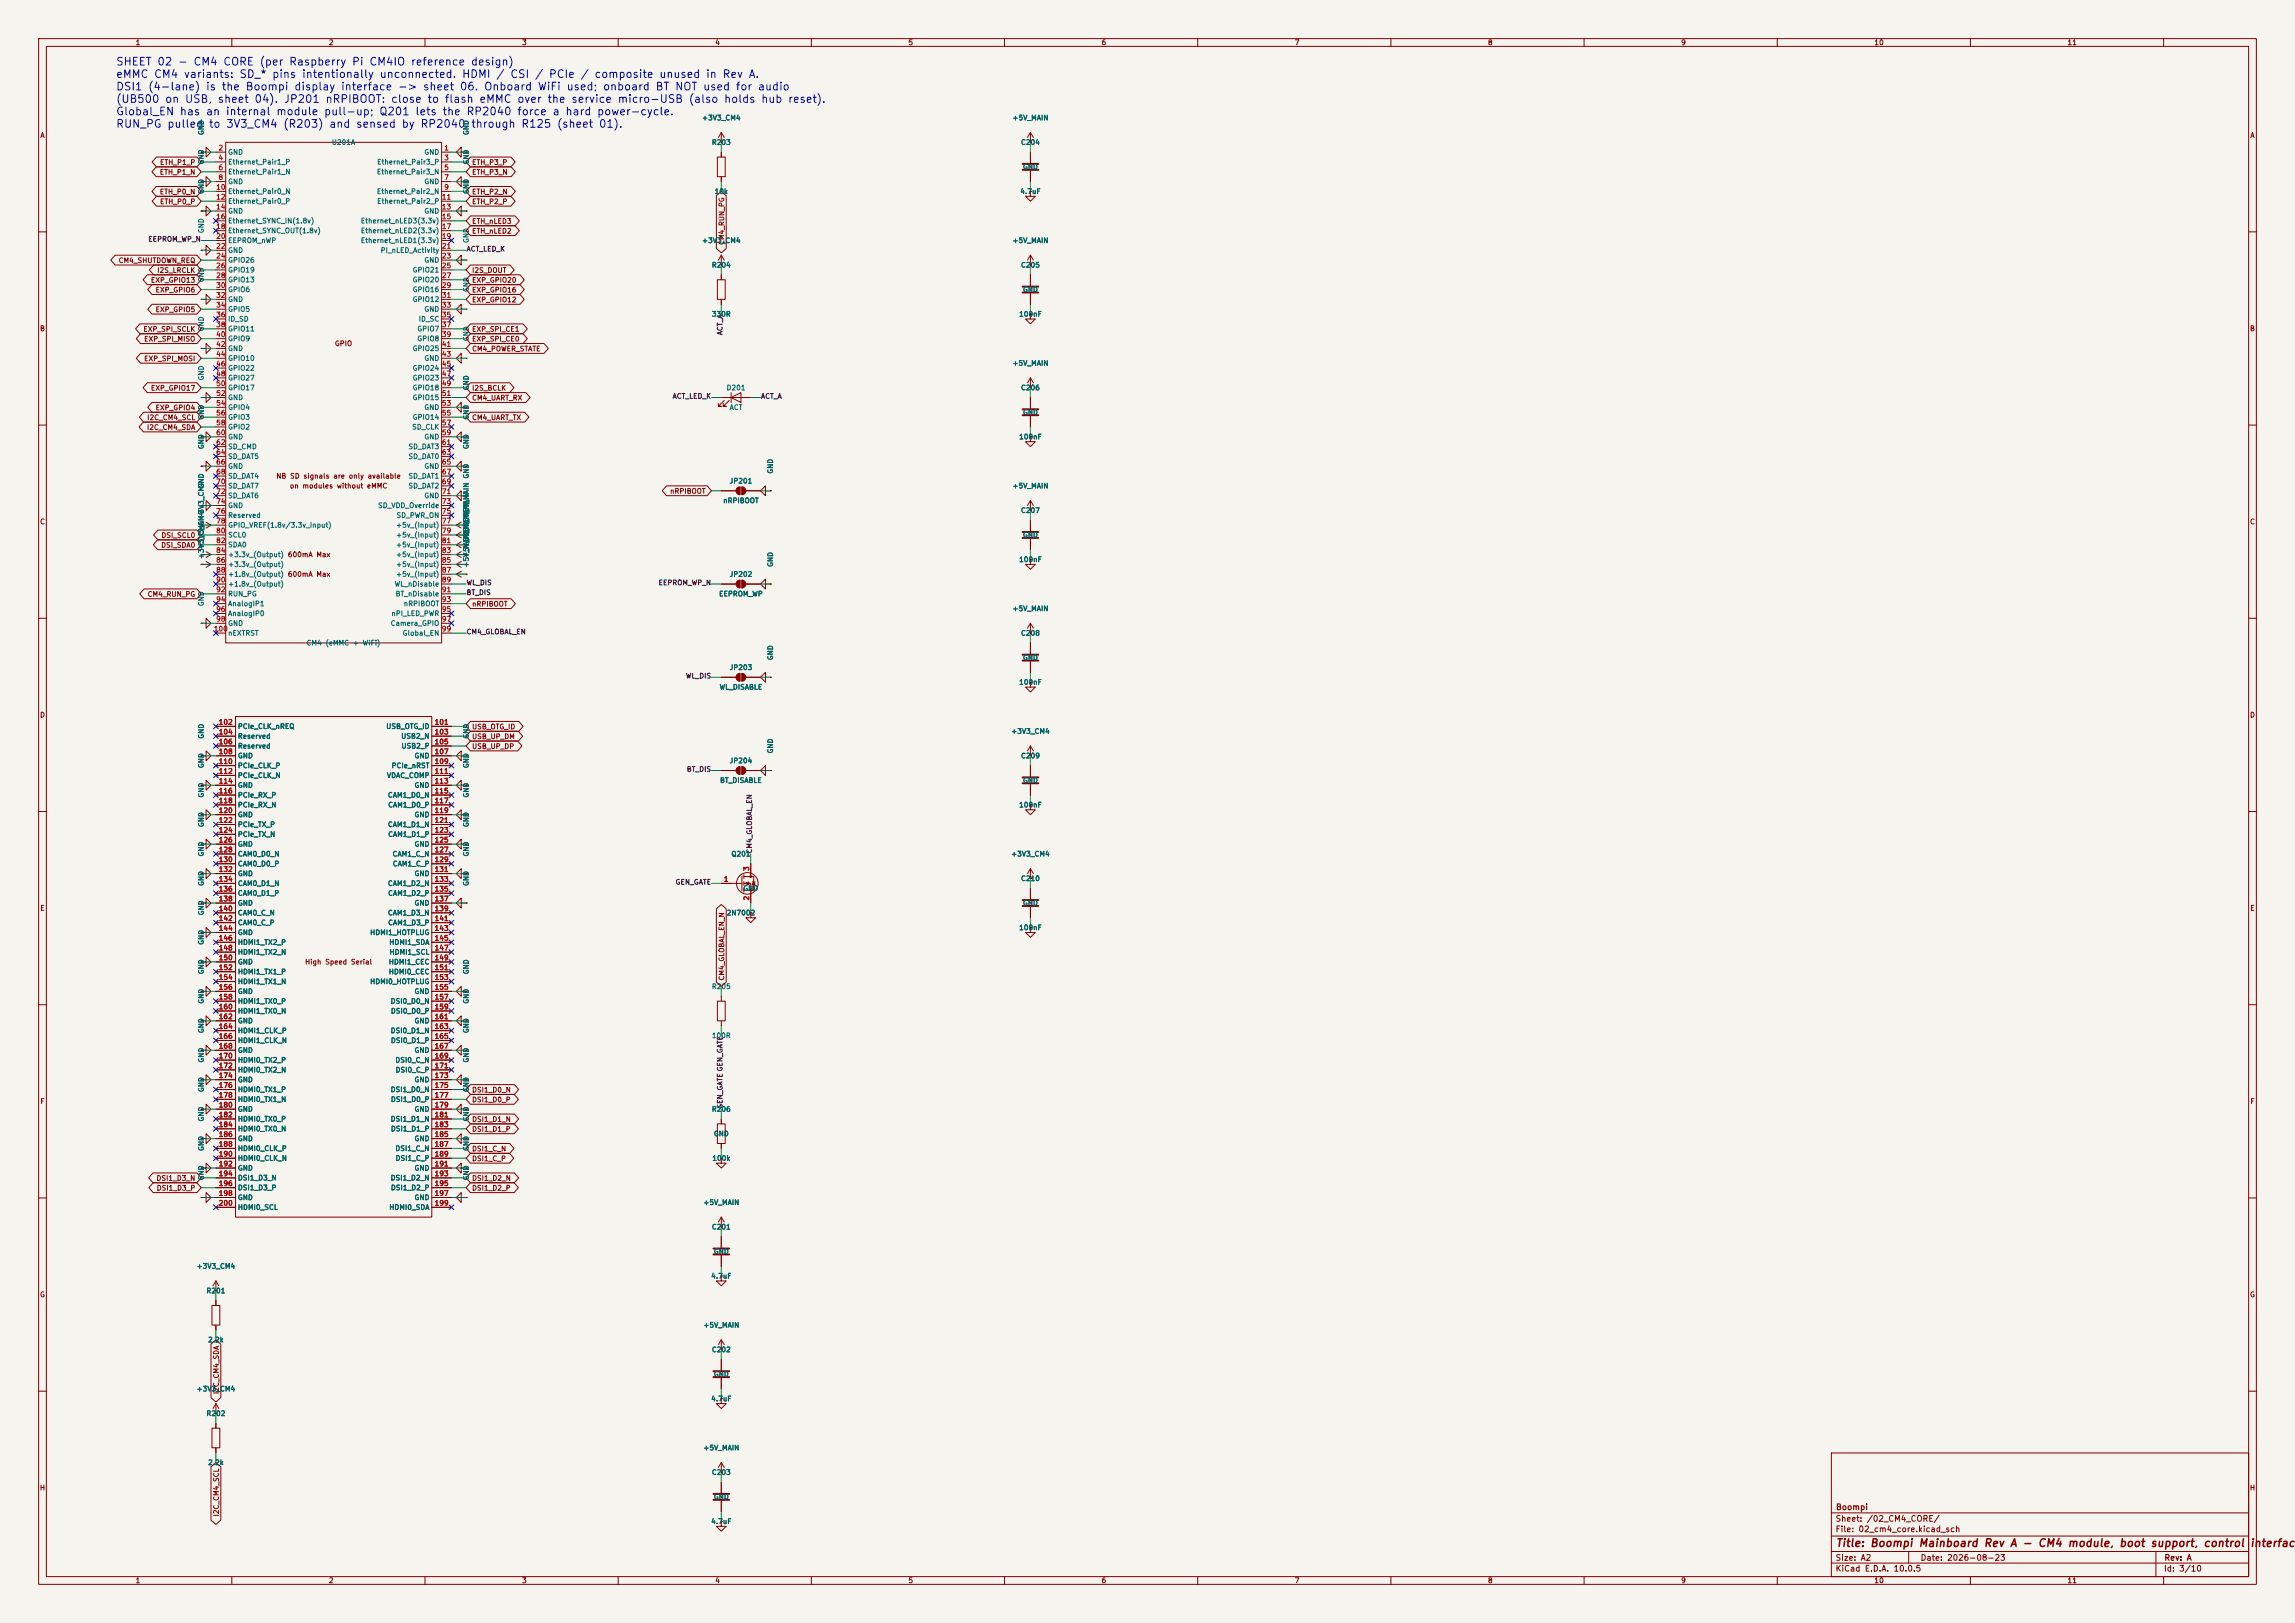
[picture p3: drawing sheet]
<svg xmlns="http://www.w3.org/2000/svg" width="594mm" height="420mm" viewBox="0 0 594 420" stroke-linecap="round" stroke-linejoin="round" font-family="sans-serif">
<defs><g id="words">
<g font-size="2" fill="#0000c2">
<text x="29.9" y="17.4">SHEET 02 - CM4 CORE (per Raspberry Pi CM4IO reference design)</text>
<text x="29.9" y="20.7">eMMC CM4 variants: SD_* pins intentionally unconnected. HDMI / CSI / PCIe / composite unused in Rev A.</text>
<text x="29.9" y="23.9">DSI1 (4-lane) is the Boompi display interface -&gt; sheet 06. Onboard WiFi used; onboard BT NOT used for audio</text>
<text x="29.9" y="27.1">(UB500 on USB, sheet 04). JP201 nRPIBOOT: close to flash eMMC over the service micro-USB (also holds hub reset).</text>
<text x="29.9" y="30.3">Global_EN has an internal module pull-up; Q201 lets the RP2040 force a hard power-cycle.</text>
<text x="29.9" y="33.5">RUN_PG pulled to 3V3_CM4 (R203) and sensed by RP2040 through R125 (sheet 01).</text>
</g>
<g font-size="2" fill="#840000">
<text x="475" y="400.8">Title: Boompi Mainboard Rev A - CM4 module, boot support, control</text>
<text x="582.2" y="400.8">interface</text>
</g>
<g font-size="1.5" fill="#840000">
<text x="475" y="394.1">Sheet: /02_CM4_CORE/</text>
<text x="475.1" y="391.1">Boompi</text>
<text x="475" y="396.8">File: 02_cm4_core.kicad_sch</text>
<text x="475" y="407">KiCad E.D.A. 10.0.5</text>
<text x="475" y="404.2">Size: A2</text>
<text x="497" y="404.2">Date: 2026-08-23</text>
<text x="560" y="407">Id: 3/10</text>
<text x="560.1" y="404.2">Rev: A</text>
</g>
<g font-size="1.3" fill="#840000">
<text x="35" y="12">1</text>
<text x="85" y="12">2</text>
<text x="135" y="12">3</text>
<text x="185" y="12">4</text>
<text x="235" y="12">5</text>
<text x="285" y="12">6</text>
<text x="335" y="12">7</text>
<text x="385" y="12">8</text>
<text x="435" y="12">9</text>
<text x="485" y="12">10</text>
<text x="535" y="12">11</text>
<text x="10.3" y="36">A</text>
<text x="582.3" y="36">A</text>
<text x="41.2" y="45.5">ETH_P1_N</text>
<text x="41.3" y="43">ETH_P1_P</text>
<text x="122.1" y="45.5">ETH_P3_N</text>
<text x="122.1" y="43">ETH_P3_P</text>
<text x="41.2" y="50.6">ETH_P0_N</text>
<text x="41.3" y="53.1">ETH_P0_P</text>
<text x="122.1" y="50.6">ETH_P2_N</text>
<text x="122.1" y="53.1">ETH_P2_P</text>
<text x="122.1" y="58.2">ETH_nLED3</text>
<text x="122.1" y="60.7">ETH_nLED2</text>
<text x="187.7" y="63.5" transform="rotate(-90 187.7 63.5)">CM4_RUN_PG</text>
<text x="30.6" y="68.4">CM4_SHUTDOWN_REQ</text>
<text x="40.6" y="70.9">I2S_LRCLK</text>
<text x="122.1" y="70.9">I2S_DOUT</text>
<text x="38.9" y="73.4">EXP_GPIO13</text>
<text x="40.1" y="76">EXP_GPIO6</text>
<text x="122.1" y="73.4">EXP_GPIO20</text>
<text x="122.1" y="76">EXP_GPIO16</text>
<text x="40.1" y="81.1">EXP_GPIO5</text>
<text x="122.1" y="78.5">EXP_GPIO12</text>
<text x="10.2" y="86">B</text>
<text x="37" y="86.1">EXP_SPI_SCLK</text>
<text x="37.2" y="88.7">EXP_SPI_MISO</text>
<text x="86.5" y="89.9">GPIO</text>
<text x="122.1" y="88.7">EXP_SPI_CE0</text>
<text x="122.1" y="86.1">EXP_SPI_CE1</text>
<text x="582.2" y="86">B</text>
<text x="37.2" y="93.8">EXP_SPI_MOSI</text>
<text x="122.1" y="91.2">CM4_POWER_STATE</text>
<text x="38.9" y="101.4">EXP_GPIO17</text>
<text x="122.1" y="101.4">I2S_BCLK</text>
<text x="40.1" y="106.5">EXP_GPIO4</text>
<text x="122.1" y="103.9">CM4_UART_RX</text>
<text x="37.9" y="111.5">I2C_CM4_SDA</text>
<text x="38" y="109">I2C_CM4_SCL</text>
<text x="122.1" y="109">CM4_UART_TX</text>
<text x="71.4" y="124.2">NB SD signals are only available</text>
<text x="74.9" y="126.7">on modules without eMMC</text>
<text x="173.3" y="128.1">nRPIBOOT</text>
<text x="10.2" y="136">C</text>
<text x="582.2" y="136">C</text>
<text x="41.6" y="142">DSI_SDA0</text>
<text x="41.6" y="139.5">DSI_SCL0</text>
<text x="38.1" y="154.7">CM4_RUN_PG</text>
<text x="122.1" y="157.3">nRPIBOOT</text>
<text x="10.2" y="186">D</text>
<text x="582.2" y="186">D</text>
<text x="122.1" y="189">USB_OTG_ID</text>
<text x="122.1" y="191.6">USB_UP_DM</text>
<text x="122.1" y="194.1">USB_UP_DP</text>
<text x="10.3" y="236">E</text>
<text x="582.3" y="236">E</text>
<text x="78.8" y="249.9">High Speed Serial</text>
<text x="187.7" y="253.9" transform="rotate(-90 187.7 253.9)">CM4_GLOBAL_EN_N</text>
<text x="10.3" y="286">F</text>
<text x="122.1" y="283">DSI1_D0_N</text>
<text x="122.1" y="285.5">DSI1_D0_P</text>
<text x="582.3" y="286">F</text>
<text x="122.1" y="293.2">DSI1_D1_P</text>
<text x="122.1" y="290.6">DSI1_D1_N</text>
<text x="122.1" y="298.2">DSI1_C_N</text>
<text x="40.4" y="305.9">DSI1_D3_N</text>
<text x="122.1" y="300.8">DSI1_C_P</text>
<text x="122.1" y="305.9">DSI1_D2_N</text>
<text x="40.4" y="308.4">DSI1_D3_P</text>
<text x="122.1" y="308.4">DSI1_D2_P</text>
<text x="10.2" y="336">G</text>
<text x="582.2" y="336">G</text>
<text x="56.9" y="360.9" transform="rotate(-90 56.9 360.9)">I2C_CM4_SDA</text>
<text x="10.2" y="386">H</text>
<text x="582.2" y="386">H</text>
<text x="56.9" y="392.6" transform="rotate(-90 56.9 392.6)">I2C_CM4_SCL</text>
<text x="35" y="410">1</text>
<text x="85" y="410">2</text>
<text x="135" y="410">3</text>
<text x="185" y="410">4</text>
<text x="235" y="410">5</text>
<text x="285" y="410">6</text>
<text x="335" y="410">7</text>
<text x="385" y="410">8</text>
<text x="435" y="410">9</text>
<text x="485" y="410">10</text>
<text x="535" y="410">11</text>
</g>
<g font-size="1.3" fill="#006464">
<text x="53" y="35.1" transform="rotate(-90 53 35.1)">GND</text>
<text x="121.6" y="35.1" transform="rotate(-90 121.6 35.1)">GND</text>
<text x="181.6" y="31.4">+3V3_CM4</text>
<text x="261.9" y="31.4">+5V_MAIN</text>
<text x="58.9" y="40.3">GND</text>
<text x="85.7" y="37.8">U201A</text>
<text x="109.7" y="40.3">GND</text>
<text x="184.1" y="37.8">R203</text>
<text x="264.1" y="37.8">C204</text>
<text x="53" y="42.7" transform="rotate(-90 53 42.7)">GND</text>
<text x="58.9" y="42.9">Ethernet_Pair1_P</text>
<text x="58.9" y="45.4">Ethernet_Pair1_N</text>
<text x="58.9" y="48">GND</text>
<text x="97.4" y="45.4">Ethernet_Pair3_N</text>
<text x="97.5" y="42.9">Ethernet_Pair3_P</text>
<text x="109.7" y="48">GND</text>
<text x="121.6" y="42.7" transform="rotate(-90 121.6 42.7)">GND</text>
<text x="264.6" y="44.1">GND</text>
<text x="53" y="50.3" transform="rotate(-90 53 50.3)">GND</text>
<text x="58.9" y="50.5">Ethernet_Pair0_N</text>
<text x="58.9" y="53">Ethernet_Pair0_P</text>
<text x="97.4" y="50.5">Ethernet_Pair2_N</text>
<text x="97.5" y="53">Ethernet_Pair2_P</text>
<text x="121.6" y="50.3" transform="rotate(-90 121.6 50.3)">GND</text>
<text x="184.8" y="50.5">10k</text>
<text x="263.9" y="50.5">4.7uF</text>
<text x="58.9" y="55.6">GND</text>
<text x="58.9" y="58.1">Ethernet_SYNC_IN(1.8v)</text>
<text x="93.2" y="58.1">Ethernet_nLED3(3.3v)</text>
<text x="109.7" y="55.6">GND</text>
<text x="53" y="60.5" transform="rotate(-90 53 60.5)">GND</text>
<text x="58.9" y="60.7">Ethernet_SYNC_OUT(1.8v)</text>
<text x="58.9" y="63.2">EEPROM_nWP</text>
<text x="58.9" y="65.7">GND</text>
<text x="93.2" y="60.7">Ethernet_nLED2(3.3v)</text>
<text x="93.2" y="63.2">Ethernet_nLED1(3.3v)</text>
<text x="98.4" y="65.7">PI_nLED_Activity</text>
<text x="121.6" y="63" transform="rotate(-90 121.6 63)">GND</text>
<text x="181.6" y="63.2">+3V3_CM4</text>
<text x="261.9" y="63.2">+5V_MAIN</text>
<text x="58.9" y="68.3">GPIO26</text>
<text x="58.9" y="70.8">GPIO19</text>
<text x="106.7" y="70.8">GPIO21</text>
<text x="109.7" y="68.3">GND</text>
<text x="184.1" y="69.5">R204</text>
<text x="264.1" y="69.5">C205</text>
<text x="53" y="73.2" transform="rotate(-90 53 73.2)">GND</text>
<text x="58.9" y="73.4">GPIO13</text>
<text x="58.9" y="75.9">GPIO6</text>
<text x="106.7" y="73.4">GPIO20</text>
<text x="106.7" y="75.9">GPIO16</text>
<text x="121.6" y="75.7" transform="rotate(-90 121.6 75.7)">GND</text>
<text x="264.6" y="75.9">GND</text>
<text x="58.9" y="78.4">GND</text>
<text x="58.9" y="81">GPIO5</text>
<text x="58.9" y="83.5">ID_SD</text>
<text x="106.7" y="78.4">GPIO12</text>
<text x="108.2" y="83.5">ID_SC</text>
<text x="109.7" y="81">GND</text>
<text x="184.1" y="82.2">330R</text>
<text x="263.6" y="82.2">100nF</text>
<text x="53" y="85.9" transform="rotate(-90 53 85.9)">GND</text>
<text x="58.9" y="86.1">GPIO11</text>
<text x="58.9" y="88.6">GPIO9</text>
<text x="107.9" y="86.1">GPIO7</text>
<text x="107.9" y="88.6">GPIO8</text>
<text x="121.6" y="88.4" transform="rotate(-90 121.6 88.4)">GND</text>
<text x="58.9" y="91.1">GND</text>
<text x="58.9" y="93.7">GPIO10</text>
<text x="106.7" y="91.1">GPIO25</text>
<text x="109.7" y="93.7">GND</text>
<text x="261.9" y="94.9">+5V_MAIN</text>
<text x="53" y="98.6" transform="rotate(-90 53 98.6)">GND</text>
<text x="58.9" y="96.2">GPIO22</text>
<text x="58.9" y="98.8">GPIO27</text>
<text x="58.9" y="101.3">GPIO17</text>
<text x="106.7" y="96.2">GPIO24</text>
<text x="106.7" y="98.8">GPIO23</text>
<text x="106.7" y="101.3">GPIO18</text>
<text x="121.6" y="101.1" transform="rotate(-90 121.6 101.1)">GND</text>
<text x="187.9" y="101.3">D201</text>
<text x="264.1" y="101.3">C206</text>
<text x="58.9" y="103.8">GND</text>
<text x="58.9" y="106.4">GPIO4</text>
<text x="106.7" y="103.8">GPIO15</text>
<text x="109.7" y="106.4">GND</text>
<text x="188.7" y="106.4">ACT</text>
<text x="264.6" y="107.6">GND</text>
<text x="53" y="108.7" transform="rotate(-90 53 108.7)">GND</text>
<text x="58.9" y="108.9">GPIO3</text>
<text x="58.9" y="111.5">GPIO2</text>
<text x="58.9" y="114">GND</text>
<text x="106.5" y="111.5">SD_CLK</text>
<text x="106.7" y="108.9">GPIO14</text>
<text x="109.7" y="114">GND</text>
<text x="121.6" y="108.7" transform="rotate(-90 121.6 108.7)">GND</text>
<text x="263.6" y="114">100nF</text>
<text x="53" y="116.4" transform="rotate(-90 53 116.4)">GND</text>
<text x="58.9" y="116.5">SD_CMD</text>
<text x="58.9" y="119.1">SD_DAT5</text>
<text x="105.6" y="116.5">SD_DAT3</text>
<text x="105.6" y="119.1">SD_DAT0</text>
<text x="121.6" y="116.4" transform="rotate(-90 121.6 116.4)">GND</text>
<text x="58.9" y="121.6">GND</text>
<text x="58.9" y="124.2">SD_DAT4</text>
<text x="105.6" y="124.2">SD_DAT1</text>
<text x="109.7" y="121.6">GND</text>
<text x="121.6" y="124" transform="rotate(-90 121.6 124)">GND</text>
<text x="188.7" y="125.4">JP201</text>
<text x="200.4" y="122.7" transform="rotate(-90 200.4 122.7)">GND</text>
<text x="53" y="126.5" transform="rotate(-90 53 126.5)">GND</text>
<text x="58.9" y="126.7">SD_DAT7</text>
<text x="58.9" y="129.2">SD_DAT6</text>
<text x="58.9" y="131.8">GND</text>
<text x="97.7" y="131.8">SD_VDD_Override</text>
<text x="105.6" y="126.7">SD_DAT2</text>
<text x="109.7" y="129.2">GND</text>
<text x="187" y="130.5">nRPIBOOT</text>
<text x="261.9" y="126.7">+5V_MAIN</text>
<text x="53" y="134.7" transform="rotate(-90 53 134.7)">+3V3_CM4</text>
<text x="58.9" y="134.3">Reserved</text>
<text x="58.9" y="136.9">GPIO_VREF(1.8v/3.3v_Input)</text>
<text x="102.4" y="136.9">+5v_(Input)</text>
<text x="102.5" y="134.3">SD_PWR_ON</text>
<text x="264.1" y="133">C207</text>
<text x="53" y="142.3" transform="rotate(-90 53 142.3)">+3V3_CM4</text>
<text x="58.9" y="139.4">SCL0</text>
<text x="58.9" y="141.9">SDA0</text>
<text x="102.4" y="139.4">+5v_(Input)</text>
<text x="102.4" y="141.9">+5v_(Input)</text>
<text x="121.6" y="139.4" transform="rotate(-90 121.6 139.4)">+5V_MAIN</text>
<text x="264.6" y="139.4">GND</text>
<text x="53" y="144.8" transform="rotate(-90 53 144.8)">+3V3_CM4+3V3_CM4</text>
<text x="58.9" y="144.5">+3.3v_(Output) 600mA Max</text>
<text x="58.9" y="147">+3.3v_(Output)</text>
<text x="58.9" y="149.6">+1.8v_(Output) 600mA Max</text>
<text x="102.4" y="144.5">+5v_(Input)</text>
<text x="102.4" y="147">+5v_(Input)</text>
<text x="102.4" y="149.6">+5v_(Input)</text>
<text x="121.6" y="147" transform="rotate(-90 121.6 147)">+5V_MAIN +5V_MAIN</text>
<text x="121.6" y="144.5" transform="rotate(-90 121.6 144.5)">+5V_MAIN</text>
<text x="188.7" y="149.6">JP202</text>
<text x="200.4" y="146.8" transform="rotate(-90 200.4 146.8)">GND</text>
<text x="263.6" y="145.7">100nF</text>
<text x="58.9" y="152.1">+1.8v_(Output)</text>
<text x="58.9" y="154.6">RUN_PG</text>
<text x="102" y="152.1">WL_nDisable</text>
<text x="102.3" y="154.6">BT_nDisable</text>
<text x="186" y="154.6">EEPROM_WP</text>
<text x="53" y="157" transform="rotate(-90 53 157)">GND</text>
<text x="58.9" y="157.2">AnalogIP1</text>
<text x="58.9" y="159.7">AnalogIP0</text>
<text x="101.2" y="159.7">nPI_LED_PWR</text>
<text x="104.4" y="157.2">nRPIBOOT</text>
<text x="261.9" y="158.4">+5V_MAIN</text>
<text x="58.9" y="162.3">GND</text>
<text x="58.9" y="164.8">nEXTRST</text>
<text x="79.2" y="167.3">CM4 (eMMC + WiFi)</text>
<text x="101" y="162.3">Camera_GPIO</text>
<text x="104.1" y="164.8">Global_EN</text>
<text x="264.1" y="164.8">C208</text>
<text x="188.7" y="173.7">JP203</text>
<text x="200.4" y="171" transform="rotate(-90 200.4 171)">GND</text>
<text x="264.6" y="171.1">GND</text>
<text x="186.1" y="178.8">WL_DISABLE</text>
<text x="263.6" y="177.5">100nF</text>
<text x="53" y="191.3" transform="rotate(-90 53 191.3)">GND</text>
<text x="61.4" y="188.9">PCIe_CLK_nREQ</text>
<text x="61.4" y="191.5">Reserved</text>
<text x="99.8" y="188.9">USB_OTG_ID</text>
<text x="103.7" y="191.5">USB2_N</text>
<text x="121.6" y="191.3" transform="rotate(-90 121.6 191.3)">GND</text>
<text x="261.6" y="190.2">+3V3_CM4</text>
<text x="61.4" y="194">Reserved</text>
<text x="61.4" y="196.5">GND</text>
<text x="103.8" y="194">USB2_P</text>
<text x="107.2" y="196.5">GND</text>
<text x="188.7" y="197.8">JP204</text>
<text x="200.4" y="195.1" transform="rotate(-90 200.4 195.1)">GND</text>
<text x="264.1" y="196.5">C209</text>
<text x="53" y="198.9" transform="rotate(-90 53 198.9)">GND</text>
<text x="61.4" y="199.1">PCIe_CLK_P</text>
<text x="61.4" y="201.6">PCIe_CLK_N</text>
<text x="100" y="201.6">VDAC_COMP</text>
<text x="101.2" y="199.1">PCIe_nRST</text>
<text x="121.6" y="198.9" transform="rotate(-90 121.6 198.9)">GND</text>
<text x="186.2" y="202.9">BT_DISABLE</text>
<text x="264.6" y="202.9">GND</text>
<text x="53" y="206.5" transform="rotate(-90 53 206.5)">GND</text>
<text x="61.4" y="204.2">GND</text>
<text x="61.4" y="206.7">PCIe_RX_P</text>
<text x="61.4" y="209.2">PCIe_RX_N</text>
<text x="100.3" y="206.7">CAM1_D0_N</text>
<text x="100.3" y="209.2">CAM1_D0_P</text>
<text x="107.2" y="204.2">GND</text>
<text x="121.6" y="206.5" transform="rotate(-90 121.6 206.5)">GND</text>
<text x="263.6" y="209.2">100nF</text>
<text x="53" y="214.2" transform="rotate(-90 53 214.2)">GND</text>
<text x="61.4" y="211.8">GND</text>
<text x="61.4" y="214.3">PCIe_TX_P</text>
<text x="100.3" y="214.3">CAM1_D1_N</text>
<text x="107.2" y="211.8">GND</text>
<text x="121.6" y="214.2" transform="rotate(-90 121.6 214.2)">GND</text>
<text x="53" y="221.8" transform="rotate(-90 53 221.8)">GND</text>
<text x="61.4" y="216.9">PCIe_TX_N</text>
<text x="61.4" y="219.4">GND</text>
<text x="61.4" y="221.9">CAM0_D0_N</text>
<text x="100.3" y="216.9">CAM1_D1_P</text>
<text x="101.5" y="221.9">CAM1_C_N</text>
<text x="107.2" y="219.4">GND</text>
<text x="121.6" y="221.8" transform="rotate(-90 121.6 221.8)">GND</text>
<text x="189.2" y="221.9">Q201</text>
<text x="261.6" y="221.9">+3V3_CM4</text>
<text x="61.4" y="224.5">CAM0_D0_P</text>
<text x="61.4" y="227">GND</text>
<text x="101.5" y="224.5">CAM1_C_P</text>
<text x="107.2" y="227">GND</text>
<text x="53" y="229.4" transform="rotate(-90 53 229.4)">GND</text>
<text x="61.4" y="229.6">CAM0_D1_N</text>
<text x="61.4" y="232.1">CAM0_D1_P</text>
<text x="100.3" y="229.6">CAM1_D2_N</text>
<text x="100.3" y="232.1">CAM1_D2_P</text>
<text x="121.6" y="229.4" transform="rotate(-90 121.6 229.4)">GND</text>
<text x="192.2" y="230.8">GND</text>
<text x="264.1" y="228.3">C210</text>
<text x="53" y="237" transform="rotate(-90 53 237)">GND</text>
<text x="61.4" y="234.6">GND</text>
<text x="61.4" y="237.2">CAM0_C_N</text>
<text x="61.4" y="239.7">CAM0_C_P</text>
<text x="100.3" y="237.2">CAM1_D3_N</text>
<text x="100.3" y="239.7">CAM1_D3_P</text>
<text x="107.2" y="234.6">GND</text>
<text x="188" y="237.2">2N7002</text>
<text x="264.6" y="234.6">GND</text>
<text x="53" y="244.6" transform="rotate(-90 53 244.6)">GND</text>
<text x="61.4" y="242.3">GND</text>
<text x="61.4" y="244.8">HDMI1_TX2_P</text>
<text x="95.7" y="242.3">HDMI1_HOTPLUG</text>
<text x="100.6" y="244.8">HDMI1_SDA</text>
<text x="263.6" y="241">100nF</text>
<text x="61.4" y="247.3">HDMI1_TX2_N</text>
<text x="61.4" y="249.9">GND</text>
<text x="100.5" y="249.9">HDMI1_CEC</text>
<text x="100.7" y="247.3">HDMI1_SCL</text>
<text x="53" y="252.3" transform="rotate(-90 53 252.3)">GND</text>
<text x="61.4" y="252.4">HDMI1_TX1_P</text>
<text x="61.4" y="255">HDMI1_TX1_N</text>
<text x="61.4" y="257.5">GND</text>
<text x="95.7" y="255">HDMI0_HOTPLUG</text>
<text x="100.5" y="252.4">HDMI0_CEC</text>
<text x="107.2" y="257.5">GND</text>
<text x="121.6" y="252.3" transform="rotate(-90 121.6 252.3)">GND</text>
<text x="184.1" y="256.2">R205</text>
<text x="53" y="259.9" transform="rotate(-90 53 259.9)">GND</text>
<text x="61.4" y="260">HDMI1_TX0_P</text>
<text x="61.4" y="262.6">HDMI1_TX0_N</text>
<text x="101" y="260">DSI0_D0_N</text>
<text x="101" y="262.6">DSI0_D0_P</text>
<text x="121.6" y="259.9" transform="rotate(-90 121.6 259.9)">GND</text>
<text x="53" y="267.5" transform="rotate(-90 53 267.5)">GND</text>
<text x="61.4" y="265.1">GND</text>
<text x="61.4" y="267.7">HDMI1_CLK_P</text>
<text x="101" y="267.7">DSI0_D1_N</text>
<text x="107.2" y="265.1">GND</text>
<text x="121.6" y="267.5" transform="rotate(-90 121.6 267.5)">GND</text>
<text x="184.1" y="268.9">100R</text>
<text x="53" y="275.1" transform="rotate(-90 53 275.1)">GND</text>
<text x="61.4" y="270.2">HDMI1_CLK_N</text>
<text x="61.4" y="272.7">GND</text>
<text x="61.4" y="275.3">HDMI0_TX2_P</text>
<text x="101" y="270.2">DSI0_D1_P</text>
<text x="102.2" y="275.3">DSI0_C_N</text>
<text x="107.2" y="272.7">GND</text>
<text x="121.6" y="275.1" transform="rotate(-90 121.6 275.1)">GND</text>
<text x="61.4" y="277.8">HDMI0_TX2_N</text>
<text x="61.4" y="280.4">GND</text>
<text x="102.3" y="277.8">DSI0_C_P</text>
<text x="107.2" y="280.4">GND</text>
<text x="53" y="282.7" transform="rotate(-90 53 282.7)">GND</text>
<text x="61.4" y="282.9">HDMI0_TX1_P</text>
<text x="61.4" y="285.4">HDMI0_TX1_N</text>
<text x="61.4" y="288">GND</text>
<text x="101" y="282.9">DSI1_D0_N</text>
<text x="101" y="285.4">DSI1_D0_P</text>
<text x="107.2" y="288">GND</text>
<text x="121.6" y="282.7" transform="rotate(-90 121.6 282.7)">GND</text>
<text x="184.1" y="288">R206</text>
<text x="53" y="290.4" transform="rotate(-90 53 290.4)">GND</text>
<text x="61.4" y="290.5">HDMI0_TX0_P</text>
<text x="61.4" y="293.1">HDMI0_TX0_N</text>
<text x="101" y="290.5">DSI1_D1_N</text>
<text x="101" y="293.1">DSI1_D1_P</text>
<text x="121.6" y="290.4" transform="rotate(-90 121.6 290.4)">GND</text>
<text x="53" y="298" transform="rotate(-90 53 298)">GND</text>
<text x="61.4" y="295.6">GND</text>
<text x="61.4" y="298.1">HDMI0_CLK_P</text>
<text x="102.2" y="298.1">DSI1_C_N</text>
<text x="107.2" y="295.6">GND</text>
<text x="121.6" y="298" transform="rotate(-90 121.6 298)">GND</text>
<text x="184.6" y="294.3">GND</text>
<text x="53" y="305.6" transform="rotate(-90 53 305.6)">GND</text>
<text x="61.4" y="300.7">HDMI0_CLK_N</text>
<text x="61.4" y="303.2">GND</text>
<text x="61.4" y="305.8">DSI1_D3_N</text>
<text x="101" y="305.8">DSI1_D2_N</text>
<text x="102.3" y="300.7">DSI1_C_P</text>
<text x="107.2" y="303.2">GND</text>
<text x="121.6" y="305.6" transform="rotate(-90 121.6 305.6)">GND</text>
<text x="184.2" y="300.7">100k</text>
<text x="61.4" y="308.3">DSI1_D3_P</text>
<text x="61.4" y="310.8">GND</text>
<text x="101" y="308.3">DSI1_D2_P</text>
<text x="107.2" y="310.8">GND</text>
<text x="61.4" y="313.4">HDMI0_SCL</text>
<text x="100.6" y="313.4">HDMI0_SDA</text>
<text x="181.9" y="312.1">+5V_MAIN</text>
<text x="184.1" y="318.5">C201</text>
<text x="50.8" y="328.6">+3V3_CM4</text>
<text x="184.6" y="324.8">GND</text>
<text x="53.3" y="335">R201</text>
<text x="183.9" y="331.2">4.7uF</text>
<text x="53.7" y="347.7">2.2k</text>
<text x="181.9" y="343.9">+5V_MAIN</text>
<text x="184.1" y="350.2">C202</text>
<text x="184.6" y="356.6">GND</text>
<text x="50.8" y="360.4">+3V3_CM4</text>
<text x="183.9" y="362.9">4.7uF</text>
<text x="53.3" y="366.7">R202</text>
<text x="181.9" y="375.6">+5V_MAIN</text>
<text x="53.7" y="379.4">2.2k</text>
<text x="184.1" y="382">C203</text>
<text x="184.6" y="388.3">GND</text>
<text x="183.9" y="394.7">4.7uF</text>
</g>
<g font-size="1.3" fill="#a90000">
<text x="56.4" y="39.2">2</text>
<text x="56.4" y="41.8">4</text>
<text x="114.8" y="39.2">1</text>
<text x="114.8" y="41.8">3</text>
<text x="56.4" y="44.3">6</text>
<text x="56.4" y="46.9">8</text>
<text x="114.8" y="44.3">5</text>
<text x="114.8" y="46.9">7</text>
<text x="55.8" y="49.4">10</text>
<text x="55.8" y="51.9">12</text>
<text x="114.2" y="51.9">11</text>
<text x="114.8" y="49.4">9</text>
<text x="55.8" y="54.5">14</text>
<text x="55.8" y="57">16</text>
<text x="55.8" y="59.6">18</text>
<text x="114.2" y="54.5">13</text>
<text x="114.2" y="57">15</text>
<text x="114.2" y="59.6">17</text>
<text x="55.8" y="62.1">20</text>
<text x="55.8" y="64.6">22</text>
<text x="114.2" y="62.1">19</text>
<text x="114.2" y="64.6">21</text>
<text x="55.8" y="67.2">24</text>
<text x="55.8" y="69.7">26</text>
<text x="114.2" y="67.2">23</text>
<text x="114.2" y="69.7">25</text>
<text x="55.8" y="72.3">28</text>
<text x="55.8" y="74.8">30</text>
<text x="55.8" y="77.3">32</text>
<text x="114.2" y="72.3">27</text>
<text x="114.2" y="74.8">29</text>
<text x="114.2" y="77.3">31</text>
<text x="55.8" y="79.9">34</text>
<text x="55.8" y="82.4">36</text>
<text x="114.2" y="79.9">33</text>
<text x="114.2" y="82.4">35</text>
<text x="55.8" y="85">38</text>
<text x="55.8" y="87.5">40</text>
<text x="114.2" y="85">37</text>
<text x="114.2" y="87.5">39</text>
<text x="55.8" y="90">42</text>
<text x="55.8" y="92.6">44</text>
<text x="55.8" y="95.1">46</text>
<text x="114.2" y="90">41</text>
<text x="114.2" y="92.6">43</text>
<text x="114.2" y="95.1">45</text>
<text x="55.8" y="97.7">48</text>
<text x="55.8" y="100.2">50</text>
<text x="114.2" y="97.7">47</text>
<text x="114.2" y="100.2">49</text>
<text x="55.8" y="102.7">52</text>
<text x="55.8" y="105.3">54</text>
<text x="55.8" y="107.8">56</text>
<text x="114.2" y="102.7">51</text>
<text x="114.2" y="105.3">53</text>
<text x="114.2" y="107.8">55</text>
<text x="55.8" y="110.4">58</text>
<text x="55.8" y="112.9">60</text>
<text x="114.2" y="110.4">57</text>
<text x="114.2" y="112.9">59</text>
<text x="55.8" y="115.4">62</text>
<text x="55.8" y="118">64</text>
<text x="114.2" y="115.4">61</text>
<text x="114.2" y="118">63</text>
<text x="55.8" y="120.5">66</text>
<text x="55.8" y="123.1">68</text>
<text x="55.8" y="125.6">70</text>
<text x="114.2" y="120.5">65</text>
<text x="114.2" y="123.1">67</text>
<text x="114.2" y="125.6">69</text>
<text x="55.8" y="128.1">72</text>
<text x="55.8" y="130.7">74</text>
<text x="114.2" y="128.1">71</text>
<text x="114.2" y="130.7">73</text>
<text x="55.8" y="133.2">76</text>
<text x="55.8" y="135.8">78</text>
<text x="114.2" y="133.2">75</text>
<text x="114.2" y="135.8">77</text>
<text x="55.8" y="138.3">80</text>
<text x="55.8" y="140.8">82</text>
<text x="55.8" y="143.4">84</text>
<text x="114.2" y="138.3">79</text>
<text x="114.2" y="140.8">81</text>
<text x="114.2" y="143.4">83</text>
<text x="55.8" y="145.9">86</text>
<text x="55.8" y="148.5">88</text>
<text x="114.2" y="145.9">85</text>
<text x="114.2" y="148.5">87</text>
<text x="55.8" y="151">90</text>
<text x="55.8" y="153.5">92</text>
<text x="114.2" y="151">89</text>
<text x="114.2" y="153.5">91</text>
<text x="55.8" y="156.1">94</text>
<text x="55.8" y="158.6">96</text>
<text x="55.8" y="161.2">98</text>
<text x="114.2" y="156.1">93</text>
<text x="114.2" y="158.6">95</text>
<text x="114.2" y="161.2">97</text>
<text x="55.2" y="163.7">100</text>
<text x="114.2" y="163.7">99</text>
<text x="56.5" y="187.8">102</text>
<text x="56.5" y="190.4">104</text>
<text x="112.4" y="187.8">101</text>
<text x="112.4" y="190.4">103</text>
<text x="56.5" y="192.9">106</text>
<text x="56.5" y="195.4">108</text>
<text x="56.5" y="198">110</text>
<text x="112.4" y="192.9">105</text>
<text x="112.4" y="195.4">107</text>
<text x="112.4" y="198">109</text>
<text x="56.5" y="200.5">112</text>
<text x="56.5" y="203.1">114</text>
<text x="112.4" y="200.5">111</text>
<text x="112.4" y="203.1">113</text>
<text x="56.5" y="205.6">116</text>
<text x="56.5" y="208.1">118</text>
<text x="112.4" y="205.6">115</text>
<text x="112.4" y="208.1">117</text>
<text x="56.5" y="210.7">120</text>
<text x="56.5" y="213.2">122</text>
<text x="56.5" y="215.8">124</text>
<text x="112.4" y="210.7">119</text>
<text x="112.4" y="213.2">121</text>
<text x="112.4" y="215.8">123</text>
<text x="56.5" y="218.3">126</text>
<text x="56.5" y="220.8">128</text>
<text x="112.4" y="218.3">125</text>
<text x="112.4" y="220.8">127</text>
<text x="56.5" y="223.4">130</text>
<text x="56.5" y="225.9">132</text>
<text x="112.4" y="223.4">129</text>
<text x="112.4" y="225.9">131</text>
<text x="194.2" y="225.5" transform="rotate(-90 194.2 225.5)">3</text>
<text x="56.5" y="228.5">134</text>
<text x="56.5" y="231">136</text>
<text x="56.5" y="233.5">138</text>
<text x="112.4" y="228.5">133</text>
<text x="112.4" y="231">135</text>
<text x="112.4" y="233.5">137</text>
<text x="187.2" y="228.5">1</text>
<text x="194.2" y="233.1" transform="rotate(-90 194.2 233.1)">2</text>
<text x="56.5" y="236.1">140</text>
<text x="56.5" y="238.6">142</text>
<text x="112.4" y="236.1">139</text>
<text x="112.4" y="238.6">141</text>
<text x="56.5" y="241.2">144</text>
<text x="56.5" y="243.7">146</text>
<text x="112.4" y="241.2">143</text>
<text x="112.4" y="243.7">145</text>
<text x="56.5" y="246.2">148</text>
<text x="56.5" y="248.8">150</text>
<text x="56.5" y="251.3">152</text>
<text x="112.4" y="246.2">147</text>
<text x="112.4" y="248.8">149</text>
<text x="112.4" y="251.3">151</text>
<text x="56.5" y="253.9">154</text>
<text x="56.5" y="256.4">156</text>
<text x="112.4" y="253.9">153</text>
<text x="112.4" y="256.4">155</text>
<text x="56.5" y="258.9">158</text>
<text x="56.5" y="261.5">160</text>
<text x="112.4" y="258.9">157</text>
<text x="112.4" y="261.5">159</text>
<text x="56.5" y="264">162</text>
<text x="56.5" y="266.6">164</text>
<text x="56.5" y="269.1">166</text>
<text x="112.4" y="264">161</text>
<text x="112.4" y="266.6">163</text>
<text x="112.4" y="269.1">165</text>
<text x="56.5" y="271.6">168</text>
<text x="56.5" y="274.2">170</text>
<text x="112.4" y="271.6">167</text>
<text x="112.4" y="274.2">169</text>
<text x="56.5" y="276.7">172</text>
<text x="56.5" y="279.3">174</text>
<text x="56.5" y="281.8">176</text>
<text x="112.4" y="276.7">171</text>
<text x="112.4" y="279.3">173</text>
<text x="112.4" y="281.8">175</text>
<text x="56.5" y="284.3">178</text>
<text x="56.5" y="286.9">180</text>
<text x="112.4" y="284.3">177</text>
<text x="112.4" y="286.9">179</text>
<text x="56.5" y="289.4">182</text>
<text x="56.5" y="292">184</text>
<text x="112.4" y="289.4">181</text>
<text x="112.4" y="292">183</text>
<text x="56.5" y="294.5">186</text>
<text x="56.5" y="297">188</text>
<text x="56.5" y="299.6">190</text>
<text x="112.4" y="294.5">185</text>
<text x="112.4" y="297">187</text>
<text x="112.4" y="299.6">189</text>
<text x="56.5" y="302.1">192</text>
<text x="56.5" y="304.7">194</text>
<text x="112.4" y="302.1">191</text>
<text x="112.4" y="304.7">193</text>
<text x="56.5" y="307.2">196</text>
<text x="56.5" y="309.7">198</text>
<text x="112.4" y="307.2">195</text>
<text x="112.4" y="309.7">197</text>
<text x="56.5" y="312.3">200</text>
<text x="112.4" y="312.3">199</text>
</g>
<g font-size="1.3" fill="#0f0f0f">
<text x="38.2" y="62.8">EEPROM_WP_N</text>
<text x="120.6" y="65.4">ACT_LED_K</text>
<text x="187.3" y="86.9" transform="rotate(-90 187.3 86.9)">ACT_A</text>
<text x="173.9" y="103.5">ACT_LED_K</text>
<text x="196.8" y="103.5">ACT_A</text>
<text x="120.6" y="154.3">BT_DIS</text>
<text x="120.6" y="151.7">WL_DIS</text>
<text x="170.3" y="151.7">EEPROM_WP_N</text>
<text x="120.6" y="164.4">CM4_GLOBAL_EN</text>
<text x="177.4" y="175.9">WL_DIS</text>
<text x="177.6" y="200">BT_DIS</text>
<text x="194.9" y="221" transform="rotate(-90 194.9 221)">CM4_GLOBAL_EN</text>
<text x="174.7" y="229.2">GEN_GATE</text>
<text x="187.3" y="287" transform="rotate(-90 187.3 287)">GEN_GATE GEN_GATE</text>
</g>
</g></defs>
<path d="M0 0h594v420h-594z" fill="#f5f4ef" stroke="#f5f4ef" stroke-width=".26"/>
<g fill="none" stroke="#840000" stroke-width=".26">
<path d="M10 10h574v400h-574zM12 12h570v396h-570zM60 10v2M110 10v2M160 10v2M210 10v2M260 10v2M310 10v2M360 10v2M410 10v2M460 10v2M510 10v2"/>
<path d="M560 10v2M52.1 39.4h1.2v-1.3l1.3 1.3-1.3 1.2v-1.2M52.1 39.4h.1M55.9 39.4h2.5M58.4 36.8h55.9v129.6h-55.9zM114.3 39.4h2.5M119.4 39.4v-1.3l-1.3 1.3 1.3 1.2v-1.2h1.2M120.6 39.4h.1M186.7 36.8h.1M186.7 34.3v2.5M186.7 39.4v1.2M186.7 34.3l-.8 1.3"/>
<path d="M186.7 34.3l.8 1.3M266.7 36.8h.1M266.7 34.3v2.5M266.7 39.4v2.8M266.7 34.3l-.8 1.3M266.7 34.3l.8 1.3M40.4 43.2h10.6l1.1 1.3-1.1 1.2h-10.6l-1.1-1.2zM40.4 48.3h10.6l1.1 1.2-1.1 1.3h-10.6l-1.1-1.3zM40.5 50.8h10.5l1.1 1.3-1.1 1.2h-10.5l-1.1-1.2zM40.5 40.6h10.5l1.1 1.3-1.1 1.3h-10.5l-1.1-1.3zM52.1 54.6h1.2v-1.3l1.3 1.3-1.3 1.3v-1.3M52.1 54.6h.1"/>
<path d="M52.1 47h1.2v-1.3l1.3 1.3-1.3 1.3v-1.3M52.1 47h.1M55.9 41.9h2.5M55.9 44.5h2.5M55.9 47h2.5M55.9 49.5h2.5M55.9 52.1h2.5M55.9 54.6h2.5M55.9 57.2h2.5M55.9 59.7h2.5M114.3 41.9h2.5M114.3 44.5h2.5"/>
<path d="M114.3 47h2.5M114.3 49.5h2.5M114.3 52.1h2.5M114.3 54.6h2.5M114.3 57.2h2.5M114.3 59.7h2.5M119.4 54.6v-1.3l-1.3 1.3 1.3 1.3v-1.3h1.2M119.4 47v-1.3l-1.3 1.3 1.3 1.3v-1.3h1.2M120.6 54.6h.1M120.6 47h.1M121.8 58.4h11.5l1.1 1.3-1.1 1.3h-11.5l-1.2-1.3zM121.8 55.9h11.5l1.1 1.3-1.1 1.2h-11.5l-1.2-1.2z"/>
<path d="M121.8 48.3h10.5l1.1 1.2-1.1 1.3h-10.5l-1.2-1.3zM121.8 50.8h10.4l1.1 1.3-1.1 1.2h-10.4l-1.2-1.2zM121.8 43.2h10.5l1.1 1.3-1.1 1.2h-10.5l-1.2-1.2zM121.8 40.6h10.4l1.1 1.3-1.1 1.3h-10.4l-1.2-1.3zM185.4 50.6l1.3-1.1 1.3 1.1v13.7l-1.3 1.1-1.3-1.1zM185.7 40.6h2v5.1h-2zM186.7 45.7v1.3M266.7 49.5v1.3h1.3l-1.3 1.3-1.3-1.3h1.3M266.7 49.5h.1M266.7 44.2v2.8M10 60h2M29.8 66h21.2l1.1 1.3-1.1 1.3h-21.2l-1.1-1.3z"/>
<path d="M38.1 71.1h12.9l1.1 1.3-1.1 1.3h-12.9l-1.1-1.3zM39.3 78.7h11.7l1.1 1.3-1.1 1.3h-11.7l-1.1-1.3zM39.3 73.7h11.7l1.1 1.2-1.1 1.3h-11.7l-1.1-1.3zM39.8 68.6h11.2l1.1 1.3-1.1 1.2h-11.2l-1.1-1.2zM52.1 64.8h1.2v-1.3l1.3 1.3-1.3 1.2v-1.2M52.1 64.8h.1M52.1 77.5h1.2v-1.3l1.3 1.3-1.3 1.2v-1.2M52.1 77.5h.1M55.9 62.2h2.5M55.9 64.8h2.5M55.9 67.3h2.5M55.9 69.9h2.5"/>
<path d="M55.9 72.4h2.5M55.9 74.9h2.5M55.9 77.5h2.5M114.3 62.2h2.5M114.3 64.8h2.5M114.3 67.3h2.5M114.3 69.9h2.5M114.3 72.4h2.5M114.3 74.9h2.5M114.3 77.5h2.5M119.4 67.3v-1.3l-1.3 1.3 1.3 1.3v-1.3h1.2M120.6 67.3h.1"/>
<path d="M121.8 71.1h12.8l1.1 1.3-1.1 1.3h-12.8l-1.2-1.3zM121.8 76.2h12.8l1.1 1.3-1.1 1.2h-12.8l-1.2-1.2zM121.8 73.7h12.8l1.1 1.2-1.1 1.3h-12.8l-1.2-1.3zM121.8 68.6h10.2l1.1 1.3-1.1 1.2h-10.2l-1.2-1.2zM185.7 72.4h2v5.1h-2zM186.7 68.6h.1M186.7 66v2.6M186.7 71.1v1.3M186.7 77.5v1.2M186.7 66l-.8 1.3M186.7 66l.8 1.3M266.7 68.6h.1"/>
<path d="M266.7 66v2.6M266.7 71.1v2.8M266.7 75.9v2.8M266.7 66l-.8 1.3M266.7 66l.8 1.3M582 60h2M36.2 83.8h14.8l1.1 1.3-1.1 1.3h-14.8l-1.1-1.3zM36.4 86.4h14.6l1.1 1.2-1.1 1.3h-14.6l-1.1-1.3zM36.4 91.4h14.6l1.1 1.3-1.1 1.3h-14.6l-1.1-1.3zM38.1 99.1h12.9l1.1 1.2-1.1 1.3h-12.9l-1.1-1.3zM52.1 90.2h1.2v-1.3l1.3 1.3-1.3 1.2v-1.2M52.1 90.2h.1"/>
<path d="M55.9 80h2.5M55.9 82.6h2.5M55.9 85.1h2.5M55.9 87.6h2.5M55.9 90.2h2.5M55.9 92.7h2.5M55.9 95.3h2.5M55.9 97.8h2.5M114.3 80h2.5M114.3 82.6h2.5M114.3 85.1h2.5M114.3 87.6h2.5"/>
<path d="M114.3 90.2h2.5M114.3 92.7h2.5M114.3 95.3h2.5M114.3 97.8h2.5M119.4 80v-1.3l-1.3 1.3 1.3 1.3v-1.3h1.2M119.4 92.7v-1.3l-1.3 1.3 1.3 1.3v-1.3h1.2M120.6 80h.1M120.6 92.7h.1M121.8 88.9h19l1.1 1.3-1.1 1.2h-19l-1.2-1.2zM121.8 86.4h13.6l1.1 1.2-1.1 1.3h-13.6l-1.2-1.3zM121.8 83.8h13.6l1.1 1.3-1.1 1.3h-13.6l-1.2-1.3zM121.8 99.1h10.1l1.1 1.2-1.1 1.3h-10.1l-1.2-1.3z"/>
<path d="M266.7 81.3v1.3h1.3l-1.3 1.2-1.3-1.2h1.3M266.7 81.3h.1M266.7 97.8v2.5M266.7 97.8l-.8 1.3M266.7 97.8l.8 1.3M10 110h2M37.1 109.2h13.9l1.1 1.3-1.1 1.3h-13.9l-1.1-1.3zM37.2 106.7h13.8l1.1 1.3-1.1 1.2h-13.8l-1.1-1.2zM39.3 104.1h11.7l1.1 1.3-1.1 1.3h-11.7l-1.1-1.3zM52.1 102.9h1.2v-1.3l1.3 1.3-1.3 1.2v-1.2M52.1 102.9h.1M52.1 113h1.2v-1.2l1.3 1.2-1.3 1.3v-1.3"/>
<path d="M52.1 113h.1M55.9 102.9h2.5M55.9 100.3h2.5M55.9 105.4h2.5M55.9 108h2.5M55.9 110.5h2.5M55.9 113h2.5M55.9 115.6h2.5M55.9 118.1h2.5M114.3 102.9h2.5M114.3 100.3h2.5M114.3 105.4h2.5"/>
<path d="M114.3 108h2.5M114.3 110.5h2.5M114.3 113h2.5M114.3 115.6h2.5M114.3 118.1h2.5M119.4 105.4v-1.3l-1.3 1.3 1.3 1.3v-1.3h1.2M119.4 113v-1.2l-1.3 1.2 1.3 1.3v-1.3h1.2M120.6 105.4h.1M120.6 113h.1M121.8 101.6h14.3l1.1 1.3-1.1 1.2h-14.3l-1.2-1.2zM121.8 106.7h14l1.1 1.3-1.1 1.2h-14l-1.2-1.2zM186.7 102.9h7.6"/>
<path d="M187.5 103.6l-1.6 1.6h.8h-.8v-.8M188.7 103.6l-1.5 1.6h.8h-.8v-.8M189.2 102.9l2.6-1.3v2.5zM189.2 101.6v2.5M266.7 113v1.3h1.3l-1.3 1.3-1.3-1.3h1.3M266.7 113h.1M266.7 100.3h.1M266.7 102.9v2.8M266.7 107.7v2.8M582 110h2M40.8 139.7h10.2l1.1 1.3-1.1 1.2h-10.2l-1.1-1.2zM40.9 137.2h10.1l1.1 1.2-1.1 1.3h-10.1l-1.2-1.3z"/>
<path d="M52.1 135.9h.1M52.1 130.8h1.2v-1.3l1.3 1.3-1.3 1.3v-1.3M52.1 130.8h.1M52.1 120.7h1.2v-1.3l1.3 1.3-1.3 1.2v-1.2M52.1 120.7h.1M52.1 135.9h2.5M53.3 135.1l1.3 .8M54.6 135.9l-1.3 .8M55.9 138.4h2.5M55.9 135.9h2.5M55.9 120.7h2.5M55.9 123.2h2.5"/>
<path d="M55.9 125.7h2.5M55.9 128.3h2.5M55.9 130.8h2.5M55.9 133.4h2.5M114.3 138.4h2.5M114.3 135.9h2.5M114.3 120.7h2.5M114.3 123.2h2.5M114.3 125.7h2.5M114.3 128.3h2.5M114.3 130.8h2.5M114.3 133.4h2.5"/>
<path d="M118.1 138.4l1.3 .8M118.1 138.4h2.5M118.1 135.9l1.3 .8M118.1 135.9h2.5M119.4 128.3v-1.3l-1.3 1.3 1.3 1.2v-1.2h1.2M119.4 120.7v-1.3l-1.3 1.3 1.3 1.2v-1.2h1.2M119.4 137.7l-1.3 .7M119.4 135.1l-1.3 .8M120.6 138.4h.1M120.6 135.9h.1M120.6 128.3h.1M120.6 120.7h.1"/>
<path d="M172.5 125.7h10.5l1.1 1.3-1.1 1.3h-10.5l-1.1-1.3zM186.7 127h3.8M191.5 126v2M192 126v2M193 127h3.8M198.1 127v-1.3l-1.3 1.3 1.3 1.3v-1.3h1.3M199.4 127h.1M266.7 132.1h.1M266.7 129.5v2.6M266.7 134.6v2.8M266.7 139.4v2.8M266.7 129.5l-.8 1.3"/>
<path d="M266.7 129.5l.8 1.3M37.3 152.4h13.7l1.1 1.3-1.1 1.2h-13.7l-1.1-1.2zM52.1 146.1h.1M52.1 143.5h.1M52.1 143.5h2.5M52.1 146.1h2.5M53.3 145.3l1.3 .8M53.3 142.7l1.3 .8M54.6 146.1l-1.3 .7M54.6 143.5l-1.3 .8M55.9 141h2.5M55.9 148.6h2.5"/>
<path d="M55.9 143.5h2.5M55.9 146.1h2.5M55.9 151.1h2.5M55.9 153.7h2.5M55.9 156.2h2.5M55.9 158.8h2.5M114.3 141h2.5M114.3 148.6h2.5M114.3 143.5h2.5M114.3 146.1h2.5M114.3 151.1h2.5M114.3 153.7h2.5"/>
<path d="M114.3 156.2h2.5M114.3 158.8h2.5M118.1 141l1.3 .7M118.1 141h2.5M118.1 148.6l1.3 .8M118.1 148.6h2.5M118.1 143.5l1.3 .8M118.1 143.5h2.5M118.1 146.1l1.3 .7M118.1 146.1h2.5M119.4 140.2l-1.3 .8M119.4 147.8l-1.3 .8"/>
<path d="M119.4 142.7l-1.3 .8M119.4 145.3l-1.3 .8M120.6 141h.1M120.6 148.6h.1M120.6 143.5h.1M120.6 146.1h.1M121.8 154.9h10.5l1.1 1.3-1.1 1.3h-10.5l-1.2-1.3zM186.7 151.1h3.8M191.5 150.1v2M192 150.1v2M193 151.1h3.8M198.1 151.1v-1.2l-1.3 1.2 1.3 1.3v-1.3h1.3"/>
<path d="M199.4 151.1h.1M266.7 144.8v1.3h1.3l-1.3 1.2-1.3-1.2h1.3M266.7 144.8h.1M10 160h2M52.1 161.3h1.2v-1.3l1.3 1.3-1.3 1.3v-1.3M52.1 161.3h.1M55.9 161.3h2.5M55.9 163.8h2.5M114.3 161.3h2.5M114.3 163.8h2.5M186.7 175.3h3.8M191.5 174.2v2.1"/>
<path d="M192 174.2v2.1M193 175.3h3.8M198.1 175.3v-1.3l-1.3 1.3 1.3 1.2v-1.2h1.3M199.4 175.3h.1M266.7 163.8h.1M266.7 176.5v1.3h1.3l-1.3 1.3-1.3-1.3h1.3M266.7 176.5h.1M266.7 161.3v2.5M266.7 166.4v2.8M266.7 171.2v2.8M266.7 161.3l-.8 1.3M266.7 161.3l.8 1.3"/>
<path d="M582 160h2M52.1 195.6h1.2v-1.3l1.3 1.3-1.3 1.3v-1.3M52.1 195.6h.1M55.9 188h5.1M55.9 190.5h5.1M55.9 193h5.1M55.9 195.6h5.1M55.9 198.1h5.1M61 185.4h50.8v129.6h-50.8zM111.8 188h5M111.8 190.5h5M111.8 193h5"/>
<path d="M111.8 195.6h5M111.8 198.1h5M119.4 195.6v-1.3l-1.3 1.3 1.3 1.3v-1.3h1.2M120.6 195.6h.1M121.8 186.7h12.5l1.1 1.3-1.1 1.2h-12.5l-1.2-1.2zM121.8 189.2h12.4l1.1 1.3-1.1 1.3h-12.4l-1.2-1.3zM121.8 191.8h12.2l1.1 1.2-1.1 1.3h-12.2l-1.2-1.3zM186.7 199.4h3.8M191.5 198.4v2M192 198.4v2M193 199.4h3.8M198.1 199.4v-1.3l-1.3 1.3 1.3 1.3v-1.3h1.3"/>
<path d="M199.4 199.4h.1M266.7 195.6h.1M266.7 193v2.6M266.7 198.1v2.8M266.7 193l-.8 1.3M266.7 193l.8 1.3M10 210h2M52.1 218.4h1.2v-1.2l1.3 1.2-1.3 1.3v-1.3M52.1 218.4h.1M52.1 210.8h1.2v-1.2l1.3 1.2-1.3 1.3v-1.3M52.1 210.8h.1M52.1 203.2h1.2v-1.3l1.3 1.3-1.3 1.3v-1.3"/>
<path d="M52.1 203.2h.1M55.9 200.7h5.1M55.9 203.2h5.1M55.9 205.7h5.1M55.9 208.3h5.1M55.9 210.8h5.1M55.9 213.4h5.1M55.9 215.9h5.1M55.9 218.4h5.1M111.8 200.7h5M111.8 203.2h5M111.8 205.7h5"/>
<path d="M111.8 208.3h5M111.8 210.8h5M111.8 213.4h5M111.8 215.9h5M111.8 218.4h5M119.4 203.2v-1.3l-1.3 1.3 1.3 1.3v-1.3h1.2M119.4 210.8v-1.2l-1.3 1.2 1.3 1.3v-1.3h1.2M119.4 218.4v-1.2l-1.3 1.2 1.3 1.3v-1.3h1.2M120.6 203.2h.1M120.6 210.8h.1M120.6 218.4h.1M266.7 208.3v1.3h1.3l-1.3 1.2-1.3-1.2h1.3"/>
<path d="M266.7 208.3h.1M266.7 202.9v2.8M582 210h2M52.1 233.7h1.2v-1.3l1.3 1.3-1.3 1.3v-1.3M52.1 233.7h.1M52.1 226.1h1.2v-1.3l1.3 1.3-1.3 1.2v-1.2M52.1 226.1h.1M55.9 228.6h5.1M55.9 221h5.1M55.9 223.5h5.1M55.9 226.1h5.1M55.9 231.1h5.1"/>
<path d="M55.9 233.7h5.1M55.9 236.2h5.1M55.9 238.8h5.1M111.8 228.6h5M111.8 221h5M111.8 223.5h5M111.8 226.1h5M111.8 231.1h5M111.8 233.7h5M111.8 236.2h5M111.8 238.8h5M119.4 233.7v-1.3l-1.3 1.3 1.3 1.3v-1.3h1.2"/>
<path d="M119.4 226.1v-1.3l-1.3 1.3 1.3 1.2v-1.2h1.2M120.6 233.7h.1M120.6 226.1h.1M185.4 235.2l1.3-1.1 1.3 1.1v19l-1.3 1.1-1.3-1.1zM186.7 228.6h5.3M192 226.7v3.8M192.5 226.8h2.6v3.6h-2.6M192.5 228.6h1.8v5.1M192.5 226.3v1M192.5 228.1v1M192.5 229.9v1M194.3 236.2v1.3h1.3l-1.3 1.3-1.3-1.3h1.3"/>
<path d="M194.3 236.2h.1M194.3 223.5v3.3M194.7 228.2h.8M195.1 228.2l.4 .7h-.8zM266.7 227.3h.1M266.7 224.8l-.8 1.3M266.7 224.8l.8 1.3M266.7 224.8v2.5M266.7 229.9v2.8M266.7 234.7v2.8M52.1 241.3h1.2v-1.3l1.3 1.3-1.3 1.3v-1.3M52.1 241.3h.1"/>
<path d="M52.1 248.9h1.2v-1.2l1.3 1.2-1.3 1.3v-1.3M52.1 248.9h.1M52.1 256.5h1.2v-1.2l1.3 1.2-1.3 1.3v-1.3M52.1 256.5h.1M55.9 241.3h5.1M55.9 243.8h5.1M55.9 246.4h5.1M55.9 248.9h5.1M55.9 251.5h5.1M55.9 254h5.1M55.9 256.5h5.1M55.9 259.1h5.1"/>
<path d="M111.8 241.3h5M111.8 243.8h5M111.8 246.4h5M111.8 248.9h5M111.8 251.5h5M111.8 254h5M111.8 256.5h5M111.8 259.1h5M119.4 256.5v-1.2l-1.3 1.2 1.3 1.3v-1.3h1.2M120.6 256.5h.1M185.7 259.1h2v5.1h-2zM186.7 257.8v1.3"/>
<path d="M266.7 240v1.3h1.3l-1.3 1.3-1.3-1.3h1.3M266.7 240h.1M10 260h2M52.1 271.8h1.2v-1.3l1.3 1.3-1.3 1.3v-1.3M52.1 271.8h.1M52.1 264.2h1.2v-1.3l1.3 1.3-1.3 1.2v-1.2M52.1 264.2h.1M52.1 279.4h1.2v-1.3l1.3 1.3-1.3 1.3v-1.3M52.1 279.4h.1M55.9 261.6h5.1M55.9 264.2h5.1M55.9 266.7h5.1"/>
<path d="M55.9 269.2h5.1M55.9 271.8h5.1M55.9 274.3h5.1M55.9 276.9h5.1M55.9 279.4h5.1M111.8 261.6h5M111.8 264.2h5M111.8 266.7h5M111.8 269.2h5M111.8 271.8h5M111.8 274.3h5M111.8 276.9h5"/>
<path d="M111.8 279.4h5M119.4 264.2v-1.3l-1.3 1.3 1.3 1.2v-1.2h1.2M119.4 279.4v-1.3l-1.3 1.3 1.3 1.3v-1.3h1.2M119.4 271.8v-1.3l-1.3 1.3 1.3 1.3v-1.3h1.2M120.6 264.2h.1M120.6 279.4h.1M120.6 271.8h.1M186.7 264.2v1.2M582 260h2M52.1 294.6h1.2v-1.2l1.3 1.2-1.3 1.3v-1.3M52.1 294.6h.1M52.1 287h1.2v-1.2l1.3 1.2-1.3 1.3v-1.3"/>
<path d="M52.1 287h.1M55.9 281.9h5.1M55.9 284.5h5.1M55.9 287h5.1M55.9 289.6h5.1M55.9 292.1h5.1M55.9 294.6h5.1M55.9 297.2h5.1M55.9 299.7h5.1M111.8 281.9h5M111.8 284.5h5M111.8 287h5"/>
<path d="M111.8 289.6h5M111.8 292.1h5M111.8 294.6h5M111.8 297.2h5M111.8 299.7h5M119.4 294.6v-1.2l-1.3 1.2 1.3 1.3v-1.3h1.2M119.4 287v-1.2l-1.3 1.2 1.3 1.3v-1.3h1.2M120.6 294.6h.1M120.6 287h.1M121.8 280.7h11.3l1.1 1.2-1.1 1.3h-11.3l-1.2-1.3zM121.8 283.2h11.3l1.1 1.3-1.1 1.3h-11.3l-1.2-1.3zM121.8 290.8h11.3l1.1 1.3-1.1 1.3h-11.3l-1.2-1.3z"/>
<path d="M121.8 288.3h11.3l1.1 1.3-1.1 1.2h-11.3l-1.2-1.2zM121.8 295.9h10.1l1.1 1.3-1.1 1.3h-10.1l-1.2-1.3zM121.8 298.4h10.1l1.1 1.3-1.1 1.3h-10.1l-1.2-1.3zM185.7 290.8h2v5.1h-2zM186.7 299.7v1.3h1.3l-1.3 1.3-1.3-1.3h1.3M186.7 299.7h.1M186.7 289.6v1.2M186.7 295.9v1.3M10 310h2M39.6 303.5h11.4l1.1 1.3-1.1 1.3h-11.4l-1.1-1.3zM39.6 306.1h11.4l1.1 1.2-1.1 1.3h-11.4l-1.1-1.3zM52.1 302.3h1.2v-1.3l1.3 1.3-1.3 1.2v-1.2"/>
<path d="M52.1 302.3h.1M52.1 309.9h1.2v-1.3l1.3 1.3-1.3 1.3v-1.3M52.1 309.9h.1M55.9 302.3h5.1M55.9 304.8h5.1M55.9 307.3h5.1M55.9 309.9h5.1M55.9 312.4h5.1M111.8 302.3h5M111.8 304.8h5M111.8 307.3h5M111.8 309.9h5"/>
<path d="M111.8 312.4h5M119.4 302.3v-1.3l-1.3 1.3 1.3 1.2v-1.2h1.2M119.4 309.9v-1.3l-1.3 1.3 1.3 1.3v-1.3h1.2M120.6 302.3h.1M120.6 309.9h.1M121.8 303.5h11.3l1.1 1.3-1.1 1.3h-11.3l-1.2-1.3zM121.8 306.1h11.3l1.1 1.2-1.1 1.3h-11.3l-1.2-1.3zM186.7 317.5h.1M186.7 315v2.5M186.7 315l-.8 1.2M186.7 315l.8 1.2M582 310h2"/>
<path d="M54.9 337.8h2v5.1h-2zM55.9 334h.1M55.9 331.5l-.8 1.2M55.9 331.5l.7 1.2M55.9 331.5v2.5M55.9 336.6v1.2M186.7 330.2v1.3h1.3l-1.3 1.2-1.3-1.2h1.3M186.7 330.2h.1M186.7 320v2.8M186.7 324.9v2.8M54.6 347.8l1.3-1.1 1.3 1.1v13.9l-1.3 1.1-1.3-1.1zM55.9 342.9v1.3"/>
<path d="M186.7 349.3h.1M186.7 346.7v2.6M186.7 351.8v2.8M186.7 356.6v2.8M186.7 346.7l-.8 1.3M186.7 346.7l.8 1.3M10 360h2M54.6 379.6l1.3-1.1 1.3 1.1v13.8l-1.3 1.1-1.3-1.1zM54.9 369.6h2v5.1h-2zM55.9 365.8h.1M55.9 363.2v2.6M55.9 368.3v1.3"/>
<path d="M55.9 374.7v1.2M55.9 363.2l-.8 1.3M55.9 363.2l.7 1.3M186.7 362v1.2h1.3l-1.3 1.3-1.3-1.3h1.3M186.7 362h.1M186.7 378.5v2.5M186.7 378.5l-.8 1.2M186.7 378.5l.8 1.2M474 376h108v32h-108zM582 360h2M186.7 393.7v1.3h1.3l-1.3 1.2-1.3-1.2h1.3M186.7 393.7h.1"/>
<path d="M186.7 381h.1M186.7 383.5v2.8M186.7 388.4v2.8M474 397.5h108M474 391.5h108M60 408v2M110 408v2M160 408v2M210 408v2M260 408v2M310 408v2M360 408v2"/>
<path d="M410 408v2M460 408v2M474 404.5h108M474 401.5h108M494 401.5v3M510 408v2M558 401.5v6.5M560 408v2"/>
<circle cx="193.4" cy="228.6" r="2.79"/>
</g>
<g fill="#840000" stroke="#840000" stroke-width=".26">
<path d="M190.8 174.5l.7-.3v2.1a1.02 1.02 0 0 1-.9-.7 1.02 1.02 0 0 1 .2-1.1z"/>
<path d="M192 174.2a1.02 1.02 0 0 1 1 1.1 1.02 1.02 0 0 1-1 1z"/>
<path d="M190.8 198.7l.7-.3v2a1.02 1.02 0 0 1-.9-.6 1.02 1.02 0 0 1 .2-1.1z"/>
<path d="M192 198.4a1.02 1.02 0 0 1 1 1 1.02 1.02 0 0 1-1 1z"/>
<path d="M192.8 228.6l1-.4v.8z"/>
<path d="M190.8 150.4l.7-.3v2a1.02 1.02 0 0 1-.9-.6 1.02 1.02 0 0 1 .2-1.1z"/>
<path d="M192 150.1a1.02 1.02 0 0 1 1 1 1.02 1.02 0 0 1-1 1z"/>
<path d="M190.8 126.3l.7-.3v2a1.02 1.02 0 0 1-.9-.6 1.02 1.02 0 0 1 .2-1.1z"/>
<path d="M192 126a1.02 1.02 0 0 1 1 1 1.02 1.02 0 0 1-1 1z"/>
<circle cx="194.3" cy="226.8" r=".25"/>
<circle cx="194.3" cy="230.4" r=".25"/>
</g>
<g fill="none" stroke="#840000" stroke-width=".51">
<path d="M264.7 42.4h4M264.7 43.9h4M264.7 74.2h4M264.7 75.7h4M264.7 105.9h4M264.7 107.4h4M264.7 137.7h4M264.7 139.2h4M264.7 169.4h4M264.7 170.9h4M264.7 201.2h4M264.7 202.7h4"/>
<path d="M264.7 232.9h4M264.7 234.4h4M184.7 323.1h4M184.7 324.6h4M184.7 354.8h4M184.7 356.4h4M184.7 386.6h4M184.7 388.1h4"/>
</g>
<g fill="none" stroke="#009600" stroke-width=".26">
<path d="M52.1 39.4h3.8M116.8 39.4h3.8M186.7 36.8v2.6M266.7 36.8v2.6M52.1 54.6h3.8M52.1 52.1h3.8M52.1 49.5h3.8M52.1 44.5h3.8M52.1 41.9h3.8M52.1 47h3.8M116.8 59.7h3.8M116.8 57.2h3.8"/>
<path d="M116.8 54.6h3.8M116.8 52.1h3.8M116.8 49.5h3.8M116.8 44.5h3.8M116.8 41.9h3.8M116.8 47h3.8M186.7 47v2.5M266.7 47v2.5M52.1 77.5h3.8M52.1 74.9h3.8M52.1 69.9h3.8M52.1 72.4h3.8"/>
<path d="M52.1 67.3h3.8M52.1 64.8h3.8M52.1 62.2h3.8M116.8 77.5h3.8M116.8 74.9h3.8M116.8 69.9h3.8M116.8 72.4h3.8M116.8 67.3h3.8M116.8 64.8h3.8M186.7 68.6v2.5M186.7 78.7v2.6M266.7 68.6v2.5"/>
<path d="M266.7 78.7v2.6M52.1 92.7h3.8M52.1 90.2h3.8M52.1 85.1h3.8M52.1 80h3.8M52.1 87.6h3.8M116.8 92.7h3.8M116.8 90.2h3.8M116.8 85.1h3.8M116.8 80h3.8M116.8 87.6h3.8M52.1 102.9h3.8"/>
<path d="M52.1 113h3.8M52.1 110.5h3.8M52.1 108h3.8M52.1 100.3h3.8M52.1 105.4h3.8M116.8 102.9h3.8M116.8 113h3.8M116.8 108h3.8M116.8 100.3h3.8M116.8 105.4h3.8M184.1 102.9h2.6M194.3 102.9h2.5"/>
<path d="M266.7 100.3v2.6M266.7 110.5v2.5M52.1 135.9h3.8M52.1 138.4h3.8M52.1 120.7h3.8M52.1 130.8h3.8M116.8 135.9h3.8M116.8 138.4h3.8M116.8 120.7h3.8M116.8 128.3h3.8M184.1 127h2.6M196.8 127h2.6"/>
<path d="M266.7 132.1v2.5M52.1 153.7h3.8M52.1 141h3.8M52.1 143.5h3.8M52.1 146.1h3.8M116.8 153.7h3.8M116.8 156.2h3.8M116.8 141h3.8M116.8 143.5h3.8M116.8 146.1h3.8M116.8 151.1h3.8M116.8 148.6h3.8"/>
<path d="M184.1 151.1h2.6M196.8 151.1h2.6M266.7 142.2v2.6M52.1 161.3h3.8M116.8 163.8h3.8M184.1 175.3h2.6M196.8 175.3h2.6M266.7 163.8v2.6M266.7 174v2.5M52.1 195.6h3.8M116.8 193h3.8M116.8 195.6h3.8"/>
<path d="M116.8 188h3.8M116.8 190.5h3.8M184.1 199.4h2.6M196.8 199.4h2.6M266.7 195.6v2.5M52.1 218.4h3.8M52.1 203.2h3.8M52.1 210.8h3.8M116.8 218.4h3.8M116.8 203.2h3.8M116.8 210.8h3.8M266.7 205.7v2.6"/>
<path d="M52.1 226.1h3.8M52.1 233.7h3.8M116.8 226.1h3.8M116.8 233.7h3.8M184.1 228.6h2.6M194.3 221v2.5M194.3 233.7v2.5M266.7 227.3v2.6M266.7 237.5v2.5M52.1 241.3h3.8M52.1 248.9h3.8M52.1 256.5h3.8"/>
<path d="M116.8 256.5h3.8M186.7 255.3v2.5M52.1 264.2h3.8M52.1 271.8h3.8M52.1 279.4h3.8M116.8 264.2h3.8M116.8 271.8h3.8M116.8 279.4h3.8M186.7 265.4v2.6M52.1 287h3.8M52.1 294.6h3.8M116.8 287h3.8"/>
<path d="M116.8 294.6h3.8M116.8 281.9h3.8M116.8 284.5h3.8M116.8 289.6h3.8M116.8 292.1h3.8M116.8 297.2h3.8M116.8 299.7h3.8M186.7 287v2.6M186.7 297.2v2.5M52.1 309.9h3.8M52.1 302.3h3.8M52.1 307.3h3.8"/>
<path d="M52.1 304.8h3.8M116.8 309.9h3.8M116.8 302.3h3.8M116.8 307.3h3.8M116.8 304.8h3.8M186.7 317.5v2.5M55.9 334v2.6M186.7 327.7v2.5M55.9 344.2v2.5M186.7 349.3v2.5M186.7 359.4v2.6M55.9 365.8v2.5"/>
<path d="M55.9 375.9v2.6M186.7 381v2.5M186.7 391.2v2.5"/>
</g>
<g fill="none" stroke="#000084" stroke-width=".26">
<path d="M55.3 56.5l1.2 1.3M55.3 59.1l1.2 1.2M56.5 56.5l-1.2 1.3M56.5 59.1l-1.2 1.2M116.2 61.6l1.2 1.2M117.4 61.6l-1.2 1.2M55.3 97.2l1.2 1.2M55.3 94.6l1.2 1.3M55.3 81.9l1.2 1.3M56.5 97.2l-1.2 1.2M56.5 94.6l-1.2 1.3M56.5 81.9l-1.2 1.3"/>
<path d="M116.2 94.6l1.2 1.3M116.2 97.2l1.2 1.2M116.2 81.9l1.2 1.3M117.4 94.6l-1.2 1.3M117.4 97.2l-1.2 1.2M117.4 81.9l-1.2 1.3M55.3 117.5l1.2 1.2M55.3 115l1.2 1.2M56.5 117.5l-1.2 1.2M56.5 115l-1.2 1.2M116.2 117.5l1.2 1.2M116.2 115l1.2 1.2"/>
<path d="M116.2 109.9l1.2 1.2M117.4 117.5l-1.2 1.2M117.4 115l-1.2 1.2M117.4 109.9l-1.2 1.2M55.3 127.7l1.2 1.2M55.3 132.7l1.2 1.3M55.3 125.1l1.2 1.2M55.3 122.6l1.2 1.2M56.5 127.7l-1.2 1.2M56.5 132.7l-1.2 1.3M56.5 125.1l-1.2 1.2M56.5 122.6l-1.2 1.2"/>
<path d="M116.2 132.7l1.2 1.3M116.2 130.2l1.2 1.2M116.2 122.6l1.2 1.2M116.2 125.1l1.2 1.2M117.4 132.7l-1.2 1.3M117.4 130.2l-1.2 1.2M117.4 122.6l-1.2 1.2M117.4 125.1l-1.2 1.2M55.3 150.5l1.2 1.2M55.3 155.6l1.2 1.2M55.3 148l1.2 1.2M55.3 158.1l1.2 1.3"/>
<path d="M56.5 150.5l-1.2 1.2M56.5 155.6l-1.2 1.2M56.5 148l-1.2 1.2M56.5 158.1l-1.2 1.3M116.2 158.1l1.2 1.3M117.4 158.1l-1.2 1.3M55.3 163.2l1.2 1.2M56.5 163.2l-1.2 1.2M116.2 160.7l1.2 1.2M117.4 160.7l-1.2 1.2M55.3 187.4l1.2 1.2M55.3 189.9l1.2 1.2"/>
<path d="M55.3 192.4l1.2 1.2M55.3 197.5l1.2 1.2M56.5 187.4l-1.2 1.2M56.5 189.9l-1.2 1.2M56.5 192.4l-1.2 1.2M56.5 197.5l-1.2 1.2M116.2 197.5l1.2 1.2M117.4 197.5l-1.2 1.2M55.3 200.1l1.2 1.2M55.3 205.1l1.2 1.2M55.3 207.7l1.2 1.2M55.3 215.3l1.2 1.2"/>
<path d="M55.3 212.8l1.2 1.2M56.5 200.1l-1.2 1.2M56.5 205.1l-1.2 1.2M56.5 207.7l-1.2 1.2M56.5 215.3l-1.2 1.2M56.5 212.8l-1.2 1.2M116.2 215.3l1.2 1.2M116.2 212.8l1.2 1.2M116.2 207.7l1.2 1.2M116.2 205.1l1.2 1.2M116.2 200.1l1.2 1.2M117.4 200.1l-1.2 1.2"/>
<path d="M117.4 215.3l-1.2 1.2M117.4 212.8l-1.2 1.2M117.4 207.7l-1.2 1.2M117.4 205.1l-1.2 1.2M55.3 220.4l1.2 1.2M55.3 222.9l1.2 1.2M55.3 228l1.2 1.2M55.3 230.5l1.2 1.2M55.3 235.6l1.2 1.2M55.3 238.2l1.2 1.2M56.5 220.4l-1.2 1.2M56.5 222.9l-1.2 1.2"/>
<path d="M56.5 228l-1.2 1.2M56.5 230.5l-1.2 1.2M56.5 235.6l-1.2 1.2M56.5 238.2l-1.2 1.2M116.2 220.4l1.2 1.2M116.2 230.5l1.2 1.2M116.2 238.2l1.2 1.2M116.2 235.6l1.2 1.2M116.2 228l1.2 1.2M116.2 222.9l1.2 1.2M117.4 220.4l-1.2 1.2M117.4 230.5l-1.2 1.2"/>
<path d="M117.4 238.2l-1.2 1.2M117.4 235.6l-1.2 1.2M117.4 228l-1.2 1.2M117.4 222.9l-1.2 1.2M55.3 258.5l1.2 1.2M55.3 253.4l1.2 1.2M55.3 250.9l1.2 1.2M55.3 245.8l1.2 1.2M55.3 243.2l1.2 1.2M56.5 258.5l-1.2 1.2M56.5 253.4l-1.2 1.2M56.5 250.9l-1.2 1.2"/>
<path d="M56.5 245.8l-1.2 1.2M56.5 243.2l-1.2 1.2M116.2 258.5l1.2 1.2M116.2 253.4l1.2 1.2M116.2 250.9l1.2 1.2M116.2 248.3l1.2 1.2M116.2 245.8l1.2 1.2M116.2 243.2l1.2 1.2M116.2 240.7l1.2 1.2M117.4 258.5l-1.2 1.2M117.4 253.4l-1.2 1.2M117.4 250.9l-1.2 1.2"/>
<path d="M117.4 248.3l-1.2 1.2M117.4 245.8l-1.2 1.2M117.4 243.2l-1.2 1.2M117.4 240.7l-1.2 1.2M55.3 261l1.2 1.2M55.3 273.7l1.2 1.2M55.3 276.3l1.2 1.2M55.3 268.6l1.2 1.2M55.3 266.1l1.2 1.2M56.5 261l-1.2 1.2M56.5 276.3l-1.2 1.2M56.5 273.7l-1.2 1.2"/>
<path d="M56.5 268.6l-1.2 1.2M56.5 266.1l-1.2 1.2M116.2 276.3l1.2 1.2M116.2 273.7l1.2 1.2M116.2 266.1l1.2 1.2M116.2 268.6l1.2 1.2M116.2 261l1.2 1.2M117.4 276.3l-1.2 1.2M117.4 273.7l-1.2 1.2M117.4 266.1l-1.2 1.2M117.4 268.6l-1.2 1.2M117.4 261l-1.2 1.2"/>
<path d="M55.3 299.1l1.2 1.2M55.3 296.6l1.2 1.2M55.3 291.5l1.2 1.2M55.3 289l1.2 1.2M55.3 283.9l1.2 1.2M55.3 281.3l1.2 1.2M56.5 281.3l-1.2 1.2M56.5 291.5l-1.2 1.2M56.5 296.6l-1.2 1.2M56.5 283.9l-1.2 1.2M56.5 299.1l-1.2 1.2M56.5 289l-1.2 1.2"/>
<path d="M55.3 311.8l1.2 1.2M56.5 311.8l-1.2 1.2M116.2 311.8l1.2 1.2M117.4 311.8l-1.2 1.2"/>
</g>
<use href="#words"/>
</svg>
